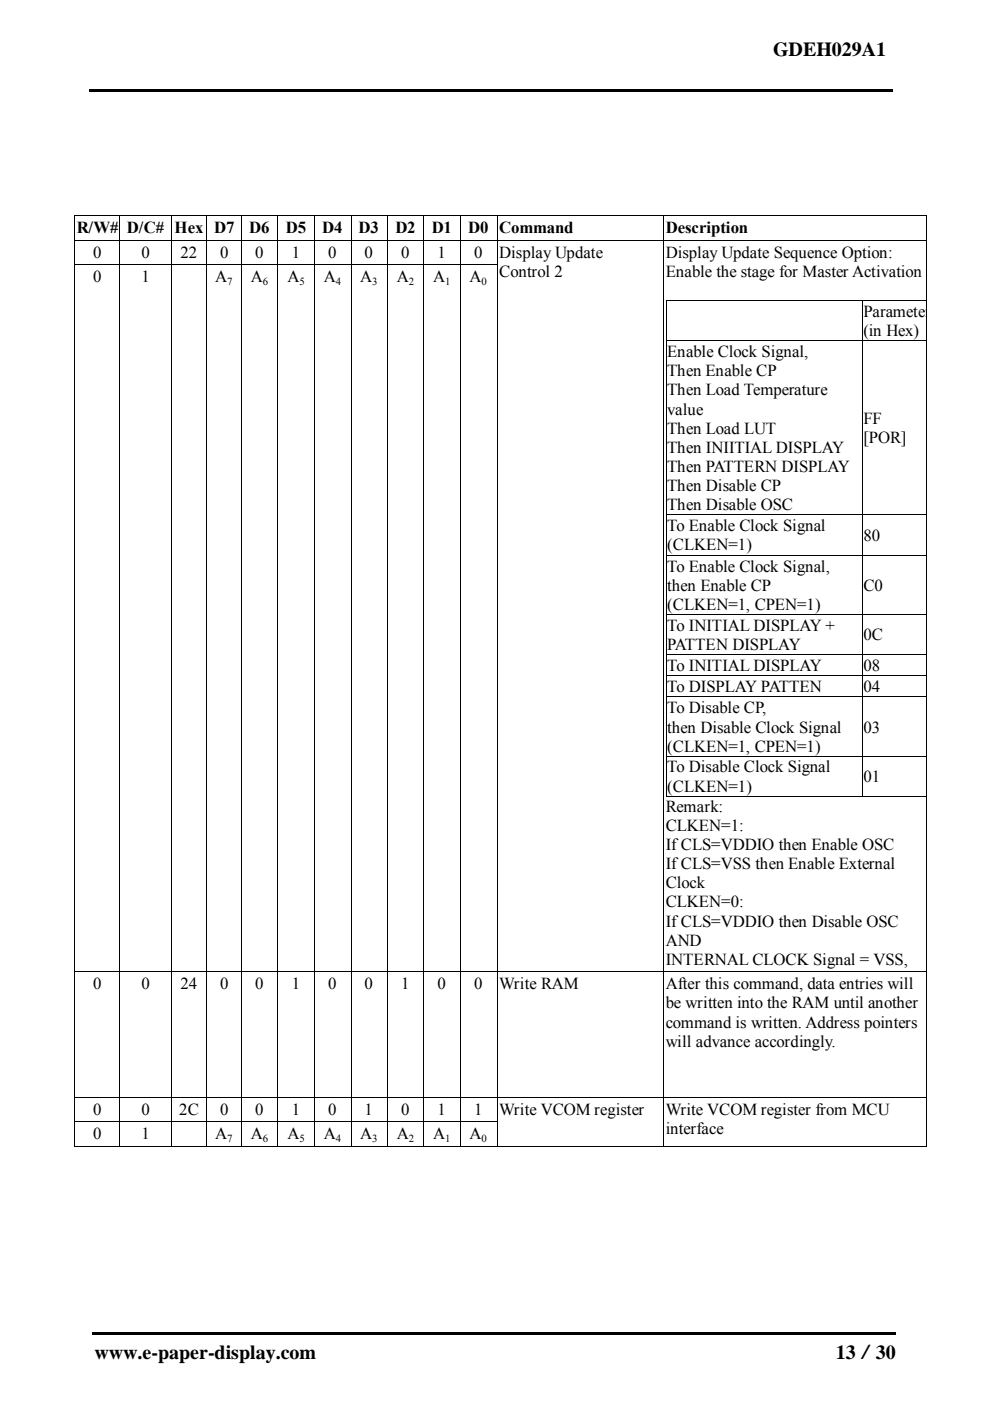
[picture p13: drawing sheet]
<svg xmlns="http://www.w3.org/2000/svg" width="210mm" height="297mm" viewBox="0 0 210 297" stroke-linecap="round" stroke-linejoin="round" font-family="sans-serif">
<defs><g id="words">
<g font-size="4.2">
<text x="163.9" y="11.8">GDEH029A1</text>
<text x="20" y="288.1">www.e-paper-display.com</text>
<text x="177.2" y="288.1">13／30</text>
</g>
<g font-size="3.6">
<text x="16.3" y="49.5">R/W#</text>
<text x="26.9" y="49.5">D/C#</text>
<text x="37" y="49.5">Hex</text>
<text x="45.4" y="49.5">D7</text>
<text x="52.8" y="49.5">D6</text>
<text x="60.6" y="49.5">D5</text>
<text x="68.3" y="49.5">D4</text>
<text x="76" y="49.5">D3</text>
<text x="83.8" y="49.5">D2</text>
<text x="91.5" y="49.5">D1</text>
<text x="99.2" y="49.5">D0</text>
<text x="105.8" y="49.5">Command</text>
<text x="141.1" y="49.5">Description</text>
<text x="19.7" y="54.6">0</text>
<text x="19.7" y="59.9">0</text>
<text x="30" y="54.6">0</text>
<text x="30" y="59.9">1</text>
<text x="38.3" y="54.6">22</text>
<text x="45.6" y="59.9">A</text>
<text x="46.7" y="54.6">0</text>
<text x="53.2" y="59.9">A</text>
<text x="54.1" y="54.6">0</text>
<text x="61" y="59.9">A</text>
<text x="61.9" y="54.6">1</text>
<text x="68.7" y="59.9">A</text>
<text x="69.6" y="54.6">0</text>
<text x="76.4" y="59.9">A</text>
<text x="77.3" y="54.6">0</text>
<text x="84.2" y="59.9">A</text>
<text x="85.1" y="54.6">0</text>
<text x="91.9" y="59.9">A</text>
<text x="92.8" y="54.6">1</text>
<text x="99.6" y="59.9">A</text>
<text x="100.5" y="54.6">0</text>
<text x="105.8" y="54.6">Display Update</text>
<text x="105.8" y="58.7">Control 2</text>
<text x="141.1" y="54.6">Display Update Sequence Option:</text>
<text x="141.1" y="58.7">Enable the stage for Master Activation</text>
<text x="183" y="67.3">Parameter</text>
<text x="183" y="71.3">(in Hex)</text>
<text x="141.5" y="75.7">Enable Clock Signal,</text>
<text x="141.5" y="79.8">Then Enable CP</text>
<text x="141.5" y="83.8">Then Load Temperature</text>
<text x="141.5" y="87.9">value</text>
<text x="183" y="89.9">FF</text>
<text x="141.5" y="92">Then Load LUT</text>
<text x="183" y="94">[POR]</text>
<text x="141.5" y="96">Then INIITIAL DISPLAY</text>
<text x="141.5" y="100.1">Then PATTERN DISPLAY</text>
<text x="141.5" y="104.2">Then Disable CP</text>
<text x="141.5" y="108.2">Then Disable OSC</text>
<text x="141.5" y="112.6">To Enable Clock Signal</text>
<text x="141.5" y="116.7">(CLKEN=1)</text>
<text x="183" y="114.7">80</text>
<text x="141.5" y="121.2">To Enable Clock Signal,</text>
<text x="141.5" y="125.3">then Enable CP</text>
<text x="183" y="125.3">C0</text>
<text x="141.5" y="129.3">(CLKEN=1, CPEN=1)</text>
<text x="141.5" y="133.7">To INITIAL DISPLAY +</text>
<text x="141.5" y="137.8">PATTEN DISPLAY</text>
<text x="183" y="135.7">0C</text>
<text x="141.5" y="142.3">To INITIAL DISPLAY</text>
<text x="183" y="142.3">08</text>
<text x="141.5" y="146.8">To DISPLAY PATTEN</text>
<text x="183" y="146.8">04</text>
<text x="141.5" y="151.2">To Disable CP,</text>
<text x="141.5" y="155.3">then Disable Clock Signal</text>
<text x="183" y="155.3">03</text>
<text x="141.5" y="159.4">(CLKEN=1, CPEN=1)</text>
<text x="141.5" y="163.8">To Disable Clock Signal</text>
<text x="141.5" y="167.8">(CLKEN=1)</text>
<text x="183" y="165.8">01</text>
<text x="141.1" y="172.1">Remark:</text>
<text x="141.1" y="176.1">CLKEN=1:</text>
<text x="141.1" y="180.2">If CLS=VDDIO then Enable OSC</text>
<text x="141.1" y="184.3">If CLS=VSS then Enable External</text>
<text x="141.1" y="188.3">Clock</text>
<text x="141.1" y="192.4">CLKEN=0:</text>
<text x="141.1" y="196.5">If CLS=VDDIO then Disable OSC</text>
<text x="141.1" y="200.5">AND</text>
<text x="19.7" y="209.7">0</text>
<text x="30" y="209.7">0</text>
<text x="38.3" y="209.7">24</text>
<text x="46.7" y="209.7">0</text>
<text x="54.1" y="209.7">0</text>
<text x="61.9" y="209.7">1</text>
<text x="69.6" y="209.7">0</text>
<text x="77.3" y="209.7">0</text>
<text x="85.1" y="209.7">1</text>
<text x="92.8" y="209.7">0</text>
<text x="100.5" y="209.7">0</text>
<text x="105.8" y="209.7">Write RAM</text>
<text x="141.1" y="204.6">INTERNAL CLOCK Signal = VSS,</text>
<text x="141.1" y="209.7">After this command, data entries will</text>
<text x="141.1" y="213.8">be written into the RAM until another</text>
<text x="141.1" y="217.9">command is written. Address pointers</text>
<text x="141.1" y="221.9">will advance accordingly.</text>
<text x="19.7" y="236.4">0</text>
<text x="30" y="236.4">0</text>
<text x="38" y="236.4">2C</text>
<text x="46.7" y="236.4">0</text>
<text x="54.1" y="236.4">0</text>
<text x="61.9" y="236.4">1</text>
<text x="69.6" y="236.4">0</text>
<text x="77.3" y="236.4">1</text>
<text x="85.1" y="236.4">0</text>
<text x="92.8" y="236.4">1</text>
<text x="100.5" y="236.4">1</text>
<text x="105.8" y="236.4">Write VCOM register</text>
<text x="141.1" y="236.4">Write VCOM register from MCU</text>
<text x="19.7" y="241.6">0</text>
<text x="30" y="241.6">1</text>
<text x="45.6" y="241.6">A</text>
<text x="53.2" y="241.6">A</text>
<text x="61" y="241.6">A</text>
<text x="68.7" y="241.6">A</text>
<text x="76.4" y="241.6">A</text>
<text x="84.2" y="241.6">A</text>
<text x="91.9" y="241.6">A</text>
<text x="99.6" y="241.6">A</text>
<text x="141.1" y="240.5">interface</text>
</g>
<g font-size="2.3">
<text x="48.2" y="60.4">7</text>
<text x="55.7" y="60.4">6</text>
<text x="63.5" y="60.4">5</text>
<text x="71.2" y="60.4">4</text>
<text x="78.9" y="60.4">3</text>
<text x="86.7" y="60.4">2</text>
<text x="94.4" y="60.4">1</text>
<text x="102.1" y="60.4">0</text>
<text x="48.2" y="242.1">7</text>
<text x="55.7" y="242.1">6</text>
<text x="63.5" y="242.1">5</text>
<text x="71.2" y="242.1">4</text>
<text x="78.9" y="242.1">3</text>
<text x="86.7" y="242.1">2</text>
<text x="94.4" y="242.1">1</text>
<text x="102.1" y="242.1">0</text>
</g>
</g></defs>
<g fill="#000">
<path d="M19 18.9h170.3v.5h-170.3zM15.7 45.7h.2v.6h-.2zM15.7 45.7h.2v.1h-.2zM15.7 50.8h.2v.7h-.2zM15.7 56.1h.2v.7h-.2zM25.2 45.8h.2v.5h-.2zM25.2 45.7h.2v.1h-.2zM25.2 50.8h.2v.7h-.2zM25.2 56.1h.2v.7h-.2zM36.2 45.8h.2v.5h-.2zM36.2 45.7h.2v.1h-.2zM36.2 50.8h.2v.7h-.2z"/>
<path d="M36.2 56.1h.2v.7h-.2zM43.8 45.8h.1v.5h-.1zM43.8 45.7h.1v.1h-.1zM43.8 50.8h.1v.7h-.1zM43.8 56.1h.1v.7h-.1zM51.1 45.8h.1v.5h-.1zM51.1 45.7h.1v.1h-.1zM51.1 50.8h.1v.7h-.1zM51.1 56.1h.1v.7h-.1zM58.8 45.8h.2v.5h-.2zM58.8 45.7h.2v.1h-.2zM58.8 50.8h.2v.7h-.2z"/>
<path d="M58.8 56.1h.2v.7h-.2zM66.5 45.8h.2v.5h-.2zM66.5 45.7h.2v.1h-.2zM66.5 50.8h.2v.7h-.2zM66.5 56.1h.2v.7h-.2zM74.3 45.8h.2v.5h-.2zM74.3 45.7h.2v.1h-.2zM74.3 50.8h.2v.7h-.2zM74.3 56.1h.2v.7h-.2zM82 45.8h.2v.5h-.2zM82 45.7h.2v.1h-.2zM82 50.8h.2v.7h-.2z"/>
<path d="M82 56.1h.2v.7h-.2zM89.7 45.8h.2v.5h-.2zM89.7 45.7h.2v.1h-.2zM89.7 50.8h.2v.7h-.2zM89.7 56.1h.2v.7h-.2zM97.5 45.8h.2v.5h-.2zM97.5 45.7h.2v.1h-.2zM97.5 50.8h.2v.7h-.2zM97.5 56.1h.2v.7h-.2zM105.3 45.8h.2v.5h-.2zM105.3 45.7h.2v.1h-.2zM105.3 50.8h.2v.7h-.2z"/>
<path d="M105.3 56.1h.2v.7h-.2zM140.5 45.8h.2v.5h-.2zM140.5 45.7h.2v.1h-.2zM140.5 50.8h.2v.7h-.2zM140.5 56.1h.2v.7h-.2zM196.3 45.7h.2v.6h-.2zM196.3 45.7h.2v.1h-.2zM196.3 50.8h.2v.7h-.2zM196.3 56.1h.2v.7h-.2zM141.1 63.7h.2v.4h-.2zM141.1 63.7h.2v.2h-.2zM141.1 72.2h.2v.4h-.2z"/>
<path d="M182.8 63.9h.2v.2h-.2zM182.8 63.7h.2v.2h-.2zM182.8 72.2h.2v.4h-.2zM141.1 109.1h.2v.4h-.2zM141.1 117.6h.2v.5h-.2zM182.8 109.1h.2v.4h-.2zM182.8 117.6h.2v.5h-.2zM141.1 130.2h.2v.5h-.2zM141.1 138.7h.2v.4h-.2zM182.8 130.2h.2v.5h-.2zM182.8 138.7h.2v.4h-.2zM141.1 143.2h.2v.4h-.2z"/>
<path d="M141.1 147.7h.2v.4h-.2zM182.8 143.2h.2v.4h-.2zM182.8 147.7h.2v.4h-.2zM141.1 160.3h.2v.4h-.2zM141.1 168.8h.2v.1h-.2zM182.8 160.3h.2v.4h-.2zM182.8 168.8h.2v.1h-.2zM15.7 205.9h.2v.7h-.2zM25.2 205.9h.2v.7h-.2zM36.2 205.9h.2v.7h-.2zM43.8 205.9h.1v.7h-.1zM51.1 205.9h.1v.7h-.1z"/>
<path d="M58.8 205.9h.2v.7h-.2zM66.5 205.9h.2v.7h-.2zM74.3 205.9h.2v.7h-.2zM82 205.9h.2v.7h-.2zM89.7 205.9h.2v.7h-.2zM97.5 205.9h.2v.7h-.2zM105.3 205.9h.2v.7h-.2zM140.5 205.9h.2v.7h-.2zM196.3 205.9h.2v.7h-.2zM15.7 232.6h.2v.7h-.2zM15.7 237.8h.2v.6h-.2zM25.2 232.6h.2v.7h-.2z"/>
<path d="M25.2 237.8h.2v.6h-.2zM36.2 232.6h.2v.7h-.2zM36.2 237.8h.2v.6h-.2zM43.8 232.6h.1v.7h-.1zM43.8 237.8h.1v.6h-.1zM51.1 232.6h.1v.7h-.1zM51.1 237.8h.1v.6h-.1zM58.8 232.6h.2v.7h-.2zM58.8 237.8h.2v.6h-.2zM66.5 232.6h.2v.7h-.2zM66.5 237.8h.2v.6h-.2zM74.3 232.6h.2v.7h-.2z"/>
<path d="M74.3 237.8h.2v.6h-.2zM82 232.6h.2v.7h-.2zM82 237.8h.2v.6h-.2zM89.7 232.6h.2v.7h-.2zM89.7 237.8h.2v.6h-.2zM97.5 232.6h.2v.7h-.2zM97.5 237.8h.2v.6h-.2zM105.3 232.6h.2v.7h-.2zM105.3 237.8h.2v.6h-.2zM140.5 232.6h.2v.7h-.2zM140.5 237.8h.2v.6h-.2zM196.3 232.6h.2v.7h-.2z"/>
<path d="M196.3 237.8h.2v.6h-.2zM15.7 243h.2v.2h-.2zM25.2 243h.2v.2h-.2zM36.2 243h.2v.2h-.2zM43.8 243h.1v.2h-.1zM51.1 243h.1v.2h-.1zM58.8 243h.2v.2h-.2zM66.5 243h.2v.2h-.2zM74.3 243h.2v.2h-.2zM82 243h.2v.2h-.2zM89.7 243h.2v.2h-.2zM97.5 243h.2v.2h-.2z"/>
<path d="M105.3 243h.2v.2h-.2zM140.5 243h.2v.2h-.2zM196.3 243h.2v.2h-.2zM19.6 282.4h170.2v.6h-170.2z"/>
</g>
<g fill="none" stroke="#000" stroke-width=".21">
<path d="M15.8 46.3v4.5M15.8 51.5v4.6M15.8 56.8v149.1M15.9 45.7h9.3M15.9 50.9h9.3M15.9 56.2h9.3M25.3 46.3v4.5M25.3 51.5v4.6M25.3 56.8v149.1M25.4 45.7h10.8M25.4 50.9h10.8M25.4 56.2h10.8"/>
<path d="M36.3 46.3v4.5M36.3 51.5v4.6M36.3 56.8v149.1M36.4 45.7h7.4M36.4 50.9h7.4M36.4 56.2h7.4M43.9 46.3v4.5M43.9 51.5v4.6M43.9 56.8v149.1M43.9 45.7h7.2M43.9 50.9h7.2M43.9 56.2h7.2"/>
<path d="M51.1 46.3v4.5M51.1 51.5v4.6M51.1 56.8v149.1M51.2 45.7h7.6M51.2 50.9h7.6M51.2 56.2h7.6M58.9 46.3v4.5M58.9 51.5v4.6M58.9 56.8v149.1M59 45.7h7.5M59 50.9h7.5M59 56.2h7.5"/>
<path d="M66.6 46.3v4.5M66.6 51.5v4.6M66.6 56.8v149.1M66.7 45.7h7.6M66.7 50.9h7.6M66.7 56.2h7.6M74.4 46.3v4.5M74.4 51.5v4.6M74.4 56.8v149.1M74.5 45.7h7.5M74.5 50.9h7.5M74.5 56.2h7.5"/>
<path d="M82.1 46.3v4.5M82.1 51.5v4.6M82.1 56.8v149.1M82.2 45.7h7.5M82.2 50.9h7.5M82.2 56.2h7.5M89.8 46.3v4.5M89.8 51.5v4.6M89.8 56.8v149.1M89.9 45.7h7.6M89.9 50.9h7.6M89.9 56.2h7.6"/>
<path d="M97.6 46.3v4.5M97.6 51.5v4.6M97.6 56.8v149.1M97.7 45.7h7.6M97.7 50.9h7.6M97.7 56.2h7.6M105.4 46.3v4.5M105.4 51.5v4.6M105.4 56.8v149.1M105.5 45.7h35M105.5 50.9h35M140.6 46.3v4.5"/>
<path d="M140.6 51.5v4.6M140.6 56.8v149.1M140.7 45.7h55.6M140.7 50.9h55.6M196.4 46.3v4.5M196.4 51.5v4.6M196.4 56.8v149.1M141.2 64.1v8.1M141.2 72.6v36.5M141.3 63.8h41.5M141.3 72.2h41.5M182.9 64.1v8.1"/>
<path d="M182.9 72.6v36.5M183 63.8h13.3M183 72.2h13.3M141.2 109.5v8.1M141.2 118.1v12.1M141.3 109.2h41.5M141.3 117.7h41.5M182.9 109.5v8.1M182.9 118.1v12.1M183 109.2h13.3M183 117.7h13.3M141.2 130.7v8"/>
<path d="M141.2 139.1v4.1M141.3 130.3h41.5M141.3 138.8h41.5M182.9 130.7v8M182.9 139.1v4.1M183 130.3h13.3M183 138.8h13.3M141.2 143.6v4.1M141.2 148.1v12.2M141.3 143.3h41.5M141.3 147.8h41.5M182.9 143.6v4.1"/>
<path d="M182.9 148.1v12.2M183 143.3h13.3M183 147.8h13.3M141.2 160.7v8.1M141.3 160.4h41.5M141.3 168.9h41.5M182.9 160.7v8.1M183 160.4h13.3M183 168.9h13.3M15.8 206.6v26M15.9 206h9.3M25.3 206.6v26"/>
<path d="M25.4 206h10.8M36.3 206.6v26M36.4 206h7.4M43.9 206.6v26M43.9 206h7.2M51.1 206.6v26M51.2 206h7.6M58.9 206.6v26M59 206h7.5M66.6 206.6v26M66.7 206h7.6M74.4 206.6v26"/>
<path d="M74.5 206h7.5M82.1 206.6v26M82.2 206h7.5M89.8 206.6v26M89.9 206h7.6M97.6 206.6v26M97.7 206h7.6M105.4 206.6v26M105.5 206h35M140.6 206.6v26M140.7 206h55.6M196.4 206.6v26"/>
<path d="M15.8 233.3v4.5M15.8 238.4v4.6M15.9 232.7h9.3M15.9 237.9h9.3M25.3 233.3v4.5M25.3 238.4v4.6M25.4 232.7h10.8M25.4 237.9h10.8M36.3 233.3v4.5M36.3 238.4v4.6M36.4 232.7h7.4M36.4 237.9h7.4"/>
<path d="M43.9 233.3v4.5M43.9 238.4v4.6M43.9 232.7h7.2M43.9 237.9h7.2M51.1 233.3v4.5M51.1 238.4v4.6M51.2 232.7h7.6M51.2 237.9h7.6M58.9 233.3v4.5M58.9 238.4v4.6M59 232.7h7.5M59 237.9h7.5"/>
<path d="M66.6 233.3v4.5M66.6 238.4v4.6M66.7 232.7h7.6M66.7 237.9h7.6M74.4 233.3v4.5M74.4 238.4v4.6M74.5 232.7h7.5M74.5 237.9h7.5M82.1 233.3v4.5M82.1 238.4v4.6M82.2 232.7h7.5M82.2 237.9h7.5"/>
<path d="M89.8 233.3v4.5M89.8 238.4v4.6M89.9 232.7h7.6M89.9 237.9h7.6M97.6 233.3v4.5M97.6 238.4v4.6M97.7 232.7h7.6M97.7 237.9h7.6M105.4 233.3v4.5M105.4 238.4v4.6M105.5 232.7h35M140.6 233.3v4.5"/>
<path d="M140.6 238.4v4.6M140.7 232.7h55.6M196.4 233.3v4.5M196.4 238.4v4.6M15.9 243.1h9.3M25.4 243.1h10.8M36.4 243.1h7.4M43.9 243.1h7.2M51.2 243.1h7.6M59 243.1h7.5M66.7 243.1h7.6M74.5 243.1h7.5"/>
<path d="M82.2 243.1h7.5M89.9 243.1h7.6M97.7 243.1h7.6M105.5 243.1h35M140.7 243.1h55.6"/>
</g>
<use href="#words"/>
</svg>
